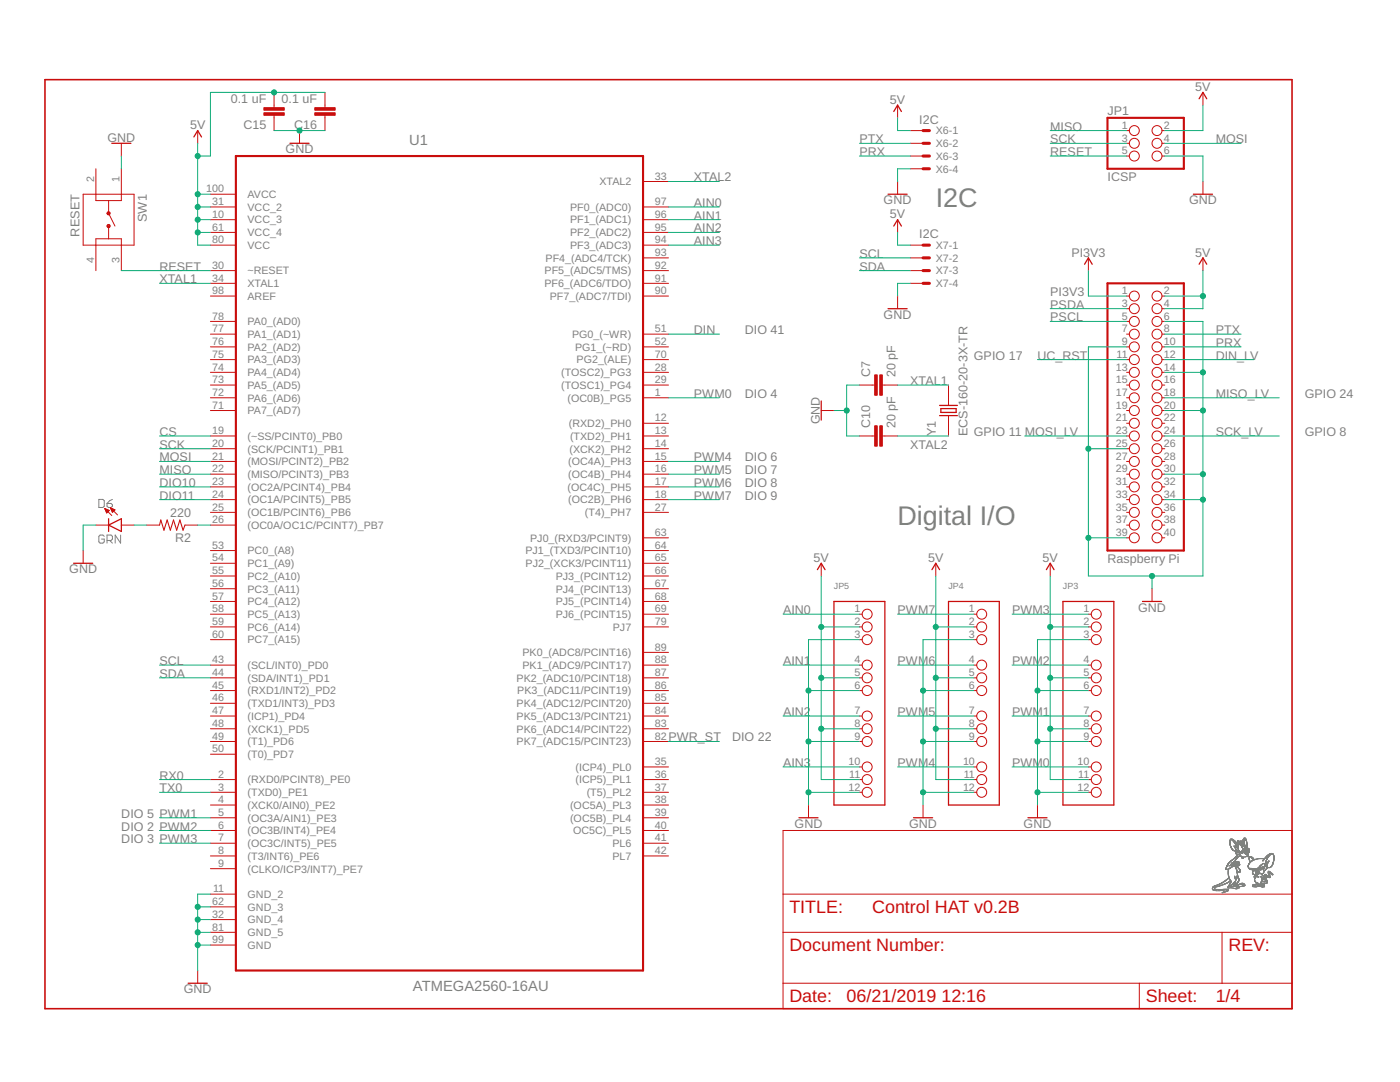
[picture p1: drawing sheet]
<svg xmlns="http://www.w3.org/2000/svg" width="279mm" height="216mm" viewBox="0 0 279 216" stroke-linecap="round" stroke-linejoin="round" font-family="sans-serif">
<defs><g id="words">
<g font-size="5.4" fill="#808080">
<text x="186.7" y="41.3">I2C</text>
<text x="179.1" y="104.8">Digital I/O</text>
</g>
<g font-size="3.6" fill="#c90d0c">
<text x="157.5" y="182.2">TITLE:</text>
<text x="174" y="182.2">Control HAT v0.2B</text>
<text x="157.5" y="189.8">Document Number:</text>
<text x="245.2" y="189.8">REV:</text>
<text x="157.5" y="200">Date:</text>
<text x="169" y="200">06/21/2019</text>
<text x="187.9" y="200">12:16</text>
<text x="228.6" y="200">Sheet:</text>
<text x="242.6" y="200">1/4</text>
</g>
<g font-size="2.9" fill="#808080">
<text x="81.7" y="28.9">U1</text>
<text x="82.4" y="197.8">ATMEGA2560-16AU</text>
</g>
<g font-size="2.5" fill="#808080">
<text x="46.1" y="20.6">0.1 uF</text>
<text x="56.2" y="20.6">0.1 uF</text>
<text x="177.6" y="20.7">5V</text>
<text x="221" y="22.9">JP1</text>
<text x="238.6" y="18.2">5V</text>
<text x="21.4" y="28.3">GND</text>
<text x="37.9" y="25.8">5V</text>
<text x="48.6" y="25.7">C15</text>
<text x="58.7" y="25.7">C16</text>
<text x="171.5" y="28.6">PTX</text>
<text x="183.4" y="24.7">I2C</text>
<text x="209.6" y="28.6">SCK</text>
<text x="209.6" y="26.1">MISO</text>
<text x="242.6" y="28.6">MOSI</text>
<text x="57" y="30.6">GND</text>
<text x="171.5" y="31.1">PRX</text>
<text x="209.6" y="31.1">RESET</text>
<text x="138.5" y="41.3">AIN0</text>
<text x="138.5" y="36.2">XTAL2</text>
<text x="176.4" y="40.8">GND</text>
<text x="221" y="36.2">ICSP</text>
<text x="237.3" y="40.8">GND</text>
<text x="15.8" y="47.2" transform="rotate(-90 15.8 47.2)">RESET</text>
<text x="29.3" y="44.3" transform="rotate(-90 29.3 44.3)">SW1</text>
<text x="138.5" y="43.8">AIN1</text>
<text x="138.5" y="46.4">AIN2</text>
<text x="177.6" y="43.6">5V</text>
<text x="183.4" y="47.5">I2C</text>
<text x="31.8" y="54">RESET</text>
<text x="138.5" y="48.9">AIN3</text>
<text x="171.5" y="54">SDA</text>
<text x="171.5" y="51.4">SCL</text>
<text x="213.8" y="51.2">PI3V3</text>
<text x="238.6" y="51.2">5V</text>
<text x="31.8" y="56.5">XTAL1</text>
<text x="209.6" y="59.1">PI3V3</text>
<text x="176.4" y="63.6">GND</text>
<text x="209.6" y="61.6">PSDA</text>
<text x="209.6" y="64.1">PSCL</text>
<text x="138.5" y="66.7">DIN</text>
<text x="148.7" y="66.7">DIO 41</text>
<text x="194.4" y="71.8">GPIO 17</text>
<text x="207.1" y="71.8">UC_RST</text>
<text x="242.6" y="69.2">PRX</text>
<text x="242.6" y="66.7">PTX</text>
<text x="242.6" y="71.8">DIN_LV</text>
<text x="173.7" y="75.3" transform="rotate(-90 173.7 75.3)">C7</text>
<text x="178.7" y="75.3" transform="rotate(-90 178.7 75.3)">20 pF</text>
<text x="181.7" y="76.8">XTAL1</text>
<text x="138.5" y="79.4">PWM0</text>
<text x="148.7" y="79.4">DIO 4</text>
<text x="242.6" y="79.4">MISO_LV</text>
<text x="260.4" y="79.4">GPIO 24</text>
<text x="31.8" y="89.5">SCK</text>
<text x="31.8" y="87">CS</text>
<text x="163.6" y="84.7" transform="rotate(-90 163.6 84.7)">GND</text>
<text x="173.7" y="85.5" transform="rotate(-90 173.7 85.5)">C10</text>
<text x="178.7" y="85.5" transform="rotate(-90 178.7 85.5)">20 pF</text>
<text x="181.7" y="89.5">XTAL2</text>
<text x="186.7" y="87" transform="rotate(-90 186.7 87)">Y1</text>
<text x="193.1" y="87" transform="rotate(-90 193.1 87)">ECS-160-20-3X-TR</text>
<text x="194.4" y="87">GPIO 11 MOSI_LV</text>
<text x="242.6" y="87">SCK_LV</text>
<text x="260.4" y="87">GPIO 8</text>
<text x="31.8" y="92.1">MOSI</text>
<text x="31.8" y="94.6">MISO</text>
<text x="138.5" y="92.1">PWM4</text>
<text x="138.5" y="94.6">PWM5</text>
<text x="148.7" y="92.1">DIO 6</text>
<text x="148.7" y="94.6">DIO 7</text>
<text x="31.8" y="97.2">DIO10</text>
<text x="31.8" y="99.7">DIO11</text>
<text x="138.5" y="97.2">PWM6</text>
<text x="138.5" y="99.7">PWM7</text>
<text x="148.7" y="97.2">DIO 8</text>
<text x="148.7" y="99.7">DIO 9</text>
<text x="34" y="103.3">220</text>
<text x="35" y="108.1">R2</text>
<text x="162.4" y="112.1">5V</text>
<text x="185.2" y="112.1">5V</text>
<text x="208.1" y="112.1">5V</text>
<text x="221" y="112.4">Raspberry Pi</text>
<text x="13.8" y="114.4">GND</text>
<text x="156.3" y="122.6">AIN0</text>
<text x="179.1" y="122.6">PWM7</text>
<text x="202" y="122.6">PWM3</text>
<text x="227.1" y="122">GND</text>
<text x="31.8" y="135.2">SDA</text>
<text x="31.8" y="132.7">SCL</text>
<text x="156.3" y="132.7">AIN1</text>
<text x="179.1" y="132.7">PWM6</text>
<text x="202" y="132.7">PWM2</text>
<text x="156.3" y="142.9">AIN2</text>
<text x="179.1" y="142.9">PWM5</text>
<text x="202" y="142.9">PWM1</text>
<text x="133.4" y="147.9">PWR_ST</text>
<text x="146.1" y="147.9">DIO 22</text>
<text x="31.8" y="155.6">RX0</text>
<text x="156.3" y="153">AIN3</text>
<text x="179.1" y="153">PWM4</text>
<text x="202" y="153">PWM0</text>
<text x="31.8" y="158.1">TX0</text>
<text x="24.2" y="163.2">DIO 5 PWM1</text>
<text x="24.2" y="165.7">DIO 2 PWM2</text>
<text x="158.6" y="165.2">GND</text>
<text x="181.4" y="165.2">GND</text>
<text x="204.3" y="165.2">GND</text>
<text x="24.2" y="168.3">DIO 3 PWM3</text>
<text x="36.7" y="198.2">GND</text>
</g>
<g font-size="2.1" fill="#808080">
<text x="186.7" y="26.8">X6-1</text>
<text x="186.7" y="29.4">X6-2</text>
<text x="223.9" y="25.7">1</text>
<text x="223.9" y="28.2">3</text>
<text x="232.3" y="25.7">2</text>
<text x="232.3" y="28.2">4</text>
<text x="130.7" y="35.9">33</text>
<text x="186.7" y="31.9">X6-3</text>
<text x="186.7" y="34.4">X6-4</text>
<text x="223.9" y="30.8">5</text>
<text x="232.3" y="30.8">6</text>
<text x="18.8" y="36.4" transform="rotate(-90 18.8 36.4)">2</text>
<text x="23.9" y="36.4" transform="rotate(-90 23.9 36.4)">1</text>
<text x="41.2" y="38.4">100</text>
<text x="42.4" y="40.9">31</text>
<text x="49.4" y="39.5">AVCC</text>
<text x="119.6" y="37">XTAL2</text>
<text x="130.7" y="40.9">97</text>
<text x="42.4" y="43.5">10</text>
<text x="42.4" y="46">61</text>
<text x="49.4" y="42.1">VCC_2</text>
<text x="49.4" y="44.6">VCC_3</text>
<text x="49.4" y="47.1">VCC_4</text>
<text x="113.8" y="42.1">PF0_(ADC0)</text>
<text x="113.8" y="44.6">PF1_(ADC1)</text>
<text x="113.8" y="47.1">PF2_(ADC2)</text>
<text x="130.7" y="43.5">96</text>
<text x="130.7" y="46">95</text>
<text x="18.8" y="52.4" transform="rotate(-90 18.8 52.4)">4</text>
<text x="23.9" y="52.4" transform="rotate(-90 23.9 52.4)">3</text>
<text x="42.4" y="48.6">80</text>
<text x="42.4" y="53.6">30</text>
<text x="49.4" y="49.7">VCC</text>
<text x="108.9" y="52.2">PF4_(ADC4/TCK)</text>
<text x="113.8" y="49.7">PF3_(ADC3)</text>
<text x="130.7" y="48.6">94</text>
<text x="130.7" y="51.1">93</text>
<text x="130.7" y="53.6">92</text>
<text x="186.7" y="49.7">X7-1</text>
<text x="186.7" y="52.2">X7-2</text>
<text x="42.4" y="56.2">34</text>
<text x="42.4" y="58.7">98</text>
<text x="49.4" y="54.7">~RESET</text>
<text x="49.4" y="57.3">XTAL1</text>
<text x="49.4" y="59.8">AREF</text>
<text x="108.6" y="57.3">PF6_(ADC6/TDO)</text>
<text x="108.7" y="54.7">PF5_(ADC5/TMS)</text>
<text x="109.7" y="59.8">PF7_(ADC7/TDI)</text>
<text x="130.7" y="56.2">91</text>
<text x="130.7" y="58.7">90</text>
<text x="186.7" y="54.7">X7-3</text>
<text x="186.7" y="57.3">X7-4</text>
<text x="223.9" y="58.7">1</text>
<text x="232.3" y="58.7">2</text>
<text x="42.4" y="63.8">78</text>
<text x="49.4" y="64.9">PA0_(AD0)</text>
<text x="223.9" y="61.2">3</text>
<text x="223.9" y="63.8">5</text>
<text x="232.3" y="61.2">4</text>
<text x="232.3" y="63.8">6</text>
<text x="42.4" y="66.3">77</text>
<text x="42.4" y="68.9">76</text>
<text x="42.4" y="71.4">75</text>
<text x="49.4" y="67.4">PA1_(AD1)</text>
<text x="49.4" y="70">PA2_(AD2)</text>
<text x="114.2" y="67.4">PG0_(~WR)</text>
<text x="114.8" y="70">PG1_(~RD)</text>
<text x="130.7" y="66.3">51</text>
<text x="130.7" y="68.9">52</text>
<text x="130.7" y="71.4">70</text>
<text x="222.8" y="71.4">11</text>
<text x="223.9" y="66.3">7</text>
<text x="223.9" y="68.9">9</text>
<text x="232.3" y="66.3">8</text>
<text x="232.3" y="68.9">10</text>
<text x="232.3" y="71.4">12</text>
<text x="42.4" y="73.9">74</text>
<text x="42.4" y="76.5">73</text>
<text x="49.4" y="72.5">PA3_(AD3)</text>
<text x="49.4" y="75.1">PA4_(AD4)</text>
<text x="49.4" y="77.6">PA5_(AD5)</text>
<text x="112" y="75.1">(TOSC2)_PG3</text>
<text x="112" y="77.6">(TOSC1)_PG4</text>
<text x="115.1" y="72.5">PG2_(ALE)</text>
<text x="130.7" y="73.9">28</text>
<text x="130.7" y="76.5">29</text>
<text x="222.7" y="73.9">13</text>
<text x="222.7" y="76.5">15</text>
<text x="232.3" y="73.9">14</text>
<text x="232.3" y="76.5">16</text>
<text x="42.4" y="79">72</text>
<text x="42.4" y="81.6">71</text>
<text x="49.4" y="80.1">PA6_(AD6)</text>
<text x="49.4" y="82.7">PA7_(AD7)</text>
<text x="113.3" y="80.1">(OC0B)_PG5</text>
<text x="130.7" y="79">1</text>
<text x="222.7" y="79">17</text>
<text x="222.7" y="81.6">19</text>
<text x="232.3" y="79">18</text>
<text x="232.3" y="81.6">20</text>
<text x="42.4" y="86.6">19</text>
<text x="42.4" y="89.2">20</text>
<text x="49.4" y="87.8">(~SS/PCINT0)_PB0</text>
<text x="113.5" y="85.2">(RXD2)_PH0</text>
<text x="113.8" y="87.8">(TXD2)_PH1</text>
<text x="130.7" y="84.1">12</text>
<text x="130.7" y="86.6">13</text>
<text x="130.7" y="89.2">14</text>
<text x="222.7" y="84.1">21</text>
<text x="222.7" y="86.6">23</text>
<text x="222.7" y="89.2">25</text>
<text x="232.3" y="84.1">22</text>
<text x="232.3" y="86.6">24</text>
<text x="232.3" y="89.2">26</text>
<text x="42.4" y="91.7">21</text>
<text x="42.4" y="94.3">22</text>
<text x="49.4" y="90.3">(SCK/PCINT1)_PB1</text>
<text x="49.4" y="92.8">(MOSI/PCINT2)_PB2</text>
<text x="49.4" y="95.4">(MISO/PCINT3)_PB3</text>
<text x="113.4" y="92.8">(OC4A)_PH3</text>
<text x="113.4" y="95.4">(OC4B)_PH4</text>
<text x="113.7" y="90.3">(XCK2)_PH2</text>
<text x="130.7" y="91.7">15</text>
<text x="130.7" y="94.3">16</text>
<text x="222.7" y="91.7">27</text>
<text x="222.7" y="94.3">29</text>
<text x="232.3" y="91.7">28</text>
<text x="232.3" y="94.3">30</text>
<text x="42.4" y="96.8">23</text>
<text x="42.4" y="99.3">24</text>
<text x="42.4" y="101.9">25</text>
<text x="49.4" y="97.9">(OC2A/PCINT4)_PB4</text>
<text x="49.4" y="100.5">(OC1A/PCINT5)_PB5</text>
<text x="113.3" y="97.9">(OC4C)_PH5</text>
<text x="113.4" y="100.5">(OC2B)_PH6</text>
<text x="130.7" y="96.8">17</text>
<text x="130.7" y="99.3">18</text>
<text x="130.7" y="101.9">27</text>
<text x="222.7" y="96.8">31</text>
<text x="222.7" y="99.3">33</text>
<text x="222.7" y="101.9">35</text>
<text x="232.3" y="96.8">32</text>
<text x="232.3" y="99.3">34</text>
<text x="232.3" y="101.9">36</text>
<text x="42.4" y="104.4">26</text>
<text x="49.4" y="103">(OC1B/PCINT6)_PB6</text>
<text x="49.4" y="105.5">(OC0A/OC1C/PCINT7)_PB7</text>
<text x="116.7" y="103">(T4)_PH7</text>
<text x="130.7" y="107">63</text>
<text x="222.7" y="104.4">37</text>
<text x="222.7" y="107">39</text>
<text x="232.3" y="104.4">38</text>
<text x="232.3" y="107">40</text>
<text x="42.4" y="109.5">53</text>
<text x="42.4" y="112">54</text>
<text x="49.4" y="110.6">PC0_(A8)</text>
<text x="49.4" y="113.2">PC1_(A9)</text>
<text x="104.9" y="110.6">PJ1_(TXD3/PCINT10)</text>
<text x="104.9" y="113.2">PJ2_(XCK3/PCINT11)</text>
<text x="105.8" y="108.1">PJ0_(RXD3/PCINT9)</text>
<text x="130.7" y="109.5">64</text>
<text x="130.7" y="112">65</text>
<text x="42.4" y="114.6">55</text>
<text x="42.4" y="117.1">56</text>
<text x="42.4" y="119.7">57</text>
<text x="49.4" y="115.7">PC2_(A10)</text>
<text x="49.4" y="118.2">PC3_(A11)</text>
<text x="110.9" y="115.7">PJ3_(PCINT12)</text>
<text x="110.9" y="118.2">PJ4_(PCINT13)</text>
<text x="130.7" y="114.6">66</text>
<text x="130.7" y="117.1">67</text>
<text x="130.7" y="119.7">68</text>
<text x="42.4" y="122.2">58</text>
<text x="42.4" y="124.7">59</text>
<text x="49.4" y="120.8">PC4_(A12)</text>
<text x="49.4" y="123.3">PC5_(A13)</text>
<text x="49.4" y="125.9">PC6_(A14)</text>
<text x="110.9" y="120.8">PJ5_(PCINT14)</text>
<text x="110.9" y="123.3">PJ6_(PCINT15)</text>
<text x="122.3" y="125.9">PJ7</text>
<text x="130.7" y="122.2">69</text>
<text x="130.7" y="124.7">79</text>
<text x="170.5" y="122.2">1</text>
<text x="170.5" y="124.7">2</text>
<text x="193.4" y="122.2">1</text>
<text x="193.4" y="124.7">2</text>
<text x="216.2" y="122.2">1</text>
<text x="216.2" y="124.7">2</text>
<text x="42.4" y="127.3">60</text>
<text x="49.4" y="128.4">PC7_(A15)</text>
<text x="104.3" y="130.9">PK0_(ADC8/PCINT16)</text>
<text x="130.7" y="129.8">89</text>
<text x="170.5" y="127.3">3</text>
<text x="193.4" y="127.3">3</text>
<text x="216.2" y="127.3">3</text>
<text x="42.4" y="132.4">43</text>
<text x="42.4" y="134.9">44</text>
<text x="42.4" y="137.4">45</text>
<text x="49.4" y="133.5">(SCL/INT0)_PD0</text>
<text x="49.4" y="136">(SDA/INT1)_PD1</text>
<text x="103.1" y="136">PK2_(ADC10/PCINT18)</text>
<text x="104.3" y="133.5">PK1_(ADC9/PCINT17)</text>
<text x="130.7" y="132.4">88</text>
<text x="130.7" y="134.9">87</text>
<text x="130.7" y="137.4">86</text>
<text x="170.5" y="132.4">4</text>
<text x="170.5" y="134.9">5</text>
<text x="170.5" y="137.4">6</text>
<text x="193.4" y="132.4">4</text>
<text x="193.4" y="134.9">5</text>
<text x="193.4" y="137.4">6</text>
<text x="216.2" y="132.4">4</text>
<text x="216.2" y="134.9">5</text>
<text x="216.2" y="137.4">6</text>
<text x="42.4" y="140">46</text>
<text x="42.4" y="142.5">47</text>
<text x="49.4" y="138.5">(RXD1/INT2)_PD2</text>
<text x="49.4" y="141.1">(TXD1/INT3)_PD3</text>
<text x="49.4" y="143.6">(ICP1)_PD4</text>
<text x="103.1" y="141.1">PK4_(ADC12/PCINT20)</text>
<text x="103.1" y="143.6">PK5_(ADC13/PCINT21)</text>
<text x="103.2" y="138.6">PK3_(ADC11/PCINT19)</text>
<text x="130.7" y="140">85</text>
<text x="130.7" y="142.5">84</text>
<text x="170.5" y="142.5">7</text>
<text x="193.4" y="142.5">7</text>
<text x="216.2" y="142.5">7</text>
<text x="42.4" y="145.1">48</text>
<text x="42.4" y="147.6">49</text>
<text x="49.4" y="146.2">(XCK1)_PD5</text>
<text x="49.4" y="148.7">(T1)_PD6</text>
<text x="103.1" y="146.2">PK6_(ADC14/PCINT22)</text>
<text x="103.1" y="148.7">PK7_(ADC15/PCINT23)</text>
<text x="130.7" y="145.1">83</text>
<text x="130.7" y="147.6">82</text>
<text x="170.5" y="145.1">8</text>
<text x="170.5" y="147.6">9</text>
<text x="193.4" y="145.1">8</text>
<text x="193.4" y="147.6">9</text>
<text x="216.2" y="145.1">8</text>
<text x="216.2" y="147.6">9</text>
<text x="42.4" y="150.1">50</text>
<text x="43.5" y="155.2">2</text>
<text x="49.4" y="151.2">(T0)_PD7</text>
<text x="114.8" y="153.8">(ICP4)_PL0</text>
<text x="130.7" y="152.7">35</text>
<text x="130.7" y="155.2">36</text>
<text x="169.3" y="152.7">10</text>
<text x="169.5" y="155.2">11</text>
<text x="192.2" y="152.7">10</text>
<text x="192.3" y="155.2">11</text>
<text x="215.1" y="152.7">10</text>
<text x="215.2" y="155.2">11</text>
<text x="43.5" y="157.7">3</text>
<text x="43.5" y="160.3">4</text>
<text x="49.4" y="156.3">(RXD0/PCINT8)_PE0</text>
<text x="49.4" y="158.9">(TXD0)_PE1</text>
<text x="49.4" y="161.4">(XCK0/AIN0)_PE2</text>
<text x="113.8" y="161.4">(OC5A)_PL3</text>
<text x="114.8" y="156.3">(ICP5)_PL1</text>
<text x="117.1" y="158.9">(T5)_PL2</text>
<text x="130.7" y="157.7">37</text>
<text x="130.7" y="160.3">38</text>
<text x="169.3" y="157.7">12</text>
<text x="192.2" y="157.7">12</text>
<text x="215.1" y="157.7">12</text>
<text x="43.5" y="162.8">5</text>
<text x="43.5" y="165.4">6</text>
<text x="43.5" y="167.9">7</text>
<text x="49.4" y="163.9">(OC3A/AIN1)_PE3</text>
<text x="49.4" y="166.5">(OC3B/INT4)_PE4</text>
<text x="113.8" y="163.9">(OC5B)_PL4</text>
<text x="114.4" y="166.5">OC5C)_PL5</text>
<text x="130.7" y="162.8">39</text>
<text x="130.7" y="165.4">40</text>
<text x="130.7" y="167.9">41</text>
<text x="43.5" y="170.4">8</text>
<text x="43.5" y="173">9</text>
<text x="49.4" y="169">(OC3C/INT5)_PE5</text>
<text x="49.4" y="171.6">(T3/INT6)_PE6</text>
<text x="122.2" y="169">PL6</text>
<text x="122.2" y="171.6">PL7</text>
<text x="130.7" y="170.4">42</text>
<text x="42.5" y="178.1">11</text>
<text x="49.4" y="174.1">(CLKO/ICP3/INT7)_PE7</text>
<text x="49.4" y="179.2">GND_2</text>
<text x="42.4" y="180.6">62</text>
<text x="42.4" y="183.1">32</text>
<text x="42.4" y="185.7">81</text>
<text x="49.4" y="181.7">GND_3</text>
<text x="49.4" y="184.3">GND_4</text>
<text x="42.4" y="188.2">99</text>
<text x="49.4" y="186.8">GND_5</text>
<text x="49.4" y="189.3">GND</text>
</g>
<g font-size="1.8" fill="#808080">
<text x="166.4" y="117.5">JP5</text>
<text x="189.3" y="117.5">JP4</text>
<text x="212.1" y="117.5">JP3</text>
</g>
</g></defs>
<g fill="none" stroke="#808080" stroke-width=".2">
<path d="M19.7 99.7h.8l.3 .2v1.1l-.3 .3h-.8zM22.4 99.7l-.5 .2-.5 .6M20.8 107l-.3-.2h-.5l-.3 .2v1.1l.3 .3h.5l.3-.3v-.5h-.5M21.4 107.8h.8l.2-.2v-.6l-.2-.2h-.8v1.6M21.4 100.5h.8l.2 .2v.3l-.2 .3h-.6l-.2-.3zM21.9 107.8l.5 .6M24.1 106.8v1.6l-1.1-1.6v1.6M242 177.3v.1M242 177.4h.1M242 177.3h.1M242 177.2h.1M242 177.5h.1"/>
<path d="M242 177.2v.1M242 177.5l.2 .1M242 177.1h.1M242.1 177.1h-.1M242.1 177h.1M242.1 177h-.1M242.1 177.6h.2M242.2 176.9h-.1M242.3 177.7h.2M242.3 176.8l-.1 .1M242.4 177.3h.1M242.4 177.2h.1"/>
<path d="M242.4 177.4h.1M242.4 177.7h1.4M242.4 177.4h.2M242.4 177.1h.1M242.4 176.8h-.1M242.5 176.8h-.1M242.6 177.5h.2M242.7 177h-.2M242.7 176.7h-.2M242.8 177.5h1.1M242.8 177h-.2M242.8 176.7h-.1"/>
<path d="M243 176.6h-.2M243 176.9h-.2M243.1 176.6h-.2M243.2 176.5h-.1M243.2 176.8l-.2 .1M243.3 176.5h-.1M243.4 176.8h-.2M243.5 176.8h-.2M243.5 176.4h-.2M243.5 176.4h-.1M243.6 176.7h-.2M243.7 176.3h-.2"/>
<path d="M243.7 176.3h-.1M243.8 176.7h-.2M243.8 176.2h-.1M243.9 176.6h-.1M243.9 176.1l-.1 .1M244 176.1h-.1M244.1 178.1l-.2 .1M244.1 177.7h-.4M244.1 176.6h-.2M244.1 176.1h-.1M244.2 177.4h.8M244.2 176.5h-.1"/>
<path d="M244.2 176h-.1M244.2 178.1h-.2M244.2 177.5h-.3M244.3 176h-.1M244.3 177.6h-.3M244.3 176.5h-.2M244.3 175.9h-.1M244.4 178h-.3M244.4 175.8h.1M244.4 175.9h-.1M244.5 176.4h-.2M244.5 175.8h-.1"/>
<path d="M244.6 176.4h-.2M244.6 177.9l-.4 .1M244.6 175.7h-.1M244.7 176.3h-.2M244.7 175.7h-.1M244.7 173.4h.1M244.7 173.5h.3M244.7 173.3h.1M244.7 177.9h-.3M244.7 173.2h.1M244.7 173.1h.1M244.7 173.5h.1"/>
<path d="M244.8 173.2h-.1M244.8 173.1h.1M244.8 176.3h-.1M244.8 175.6h-.2M244.8 173.1h-.1M244.8 173h.1M244.8 175.6h.1M244.9 177.9h-.4M244.9 172.9l-.1 .1M244.9 176.2h-.1M244.9 175.5h-.1M244.9 172.8h-.1"/>
<path d="M244.9 172.8h.1M244.9 177.8h-.1M244.9 177.6h.1M244.9 172.6h.1M245 177.6h-.7M245 177.5h.1M245 175.5h-.1M245 172.7h-.1M245 177.8h-.3M245 177.7h.1M245 176.1l-.1 .1M245 175.4h-.1"/>
<path d="M245 172.6h.1M245 172.5v.1M245 177.1h.1M245 175.4h.1M245.1 177.8h-.1M245.1 177.2h.9M245.1 177.1h.1M245.1 177h.1M245.1 176.1h-.1M245.1 172.5h-.1M245.1 177.7h.1M245.1 177.5h.1"/>
<path d="M245.1 172.4h-.1M245.1 177.7h-.2M245.1 177.6h.1M245.1 177v.1M245.1 175.3h-.1M245.1 174.5h.1M245.1 174.4h.1M245.1 174.3h.1M245.1 173.8h.1M245.1 174.2h.1M245.1 174.1h.1M245.1 174h.1"/>
<path d="M245.1 173.9h.1M245.1 173.7h.1M245.1 172.4h.1M245.1 172.3h.1M245.2 176.9h-.1M245.2 176.1h-.1M245.2 173.6l-.1 .1M245.2 174.6h.1M245.2 174.7h.1M245.2 174.6v.1M245.2 174.5h.1M245.2 174v.1"/>
<path d="M245.2 173.6h.1M245.2 173.5v.1M245.2 173.5h.1M245.2 175.3h-.1M245.2 174.7v.1M245.2 174.8h.1M245.2 173.4v.1M245.2 175.2h.1M245.2 176.8v.1M245.2 176.8h.1M245.2 174.9v.1M245.2 175h.1"/>
<path d="M245.2 173.4h-.2M245.2 172.3h.1M245.2 175l.1 .1M245.2 172.2h.1M245.3 176h-.2M245.3 175.1h.1M245.3 172.2h-.1M245.3 176.8h-.1M245.3 175.3h.1M245.3 175.2h.1M245.3 173.4h-.2M245.3 173.3h.1"/>
<path d="M245.3 176.6h.1M245.3 176.7h.1M245.3 176.5h.1M245.3 176h-.1M245.3 175.4h.1M245.3 172.1h.1M245.4 175.4h.1M245.4 176.6h-.1M245.4 176.5h.1M245.4 175.5h.1M245.4 176.4h.1M245.4 175.9h-.1"/>
<path d="M245.4 167.9h.1M245.4 173.3h-.1M245.4 168.1v.1M245.4 168.1h.1M245.4 168h.1M245.4 168.3h.1M245.4 168.2v.1M245.4 167.8v.1M245.4 176.7h.1M245.4 175.6h.1M245.4 168.4h.1M245.4 172h.1"/>
<path d="M245.4 167.8h.1M245.4 167.7h.1M245.5 175.8h.1M245.5 175.6h.1M245.5 167.7h.1M245.5 172.8h-.3M245.5 168.5h.1M245.5 167.8h-.1M245.5 175.9h-.1M245.5 168.5v.1M245.5 168.6h.1M245.5 176.3h-.1"/>
<path d="M245.5 176.2h.1M245.5 175.8h.2M245.5 173.2h-.1M245.5 172.7h.4M245.5 172h-.1M245.5 176.3h.1M245.5 175.7h.1M245.5 167.6v.1M245.5 167.6h.3M245.6 176.8h-.1M245.6 168.7v.1M245.6 175.7h.1"/>
<path d="M245.6 171.9h-.1M245.6 168.8h.1M245.6 176.1h.1M245.6 172.6h.1M245.6 167.6h-.1M245.6 167.5h.1M245.6 177h.2M245.6 176.1l-.1 .1M245.6 173.2h-.1M245.6 168.9h.1M245.6 176.9h.1M245.6 176.8h.1"/>
<path d="M245.6 175.9h.1M245.6 175.8h.1M245.6 169l.1 .1M245.6 169h.1M245.7 176.8l-.1 .1M245.7 176.8h.1M245.7 176h.1M245.7 176h-.1M245.7 175.9h.1M245.7 173.1h-.1M245.7 171.8l-.1 .1M245.7 167.4h.2"/>
<path d="M245.7 172.7h-.3M245.7 172.5l-.1 .1M245.7 169.1h.1M245.7 172.4h.1M245.7 169.2h.1M245.7 167.4h-.1M245.7 176.7h-.5M245.7 172.5h.1M245.7 171.8h-.1M245.8 176.7h-.2M245.8 173.1h-.2M245.8 171.7h-.1"/>
<path d="M245.8 169.3h.1M245.8 176.6h-.1M245.8 169.3l.1 .1M245.8 167.6h.1M245.8 167.4h.1M245.8 173h-.1M245.8 169.4h.1M245.9 176.6h-.1M245.9 172.7h.2M245.9 172.6h.1M245.9 172.3h.1M245.9 172.2h.1"/>
<path d="M245.9 169.4h.1M245.9 176.5h-.1M245.9 171.7h-.1M245.9 167.6l.1 .1M245.9 176.5h.1M245.9 173h-.1M245.9 172.4h.1M245.9 171.6h.1M245.9 169.5h.1M245.9 167.5h.1M246 177.2h.2M246 172.8h.2"/>
<path d="M246 172.2h-.1M246 169.5h.1M246 176.4h-.1M246 172.8h.1M246 172.6h-.1M246 169.6h.1M246 167.7h.1M246 172.4h.1M246 171.6h-.1M246 176.4h.1M246 172.9l-.1 .1M246 172.7h.1"/>
<path d="M246 167.5l.1 .1M246 167.8h.1M246.1 176.3h-.1M246.1 172.9h-.1M246.1 172.5l-.1 .1M246.1 171.5h-.1M246.1 167.6h.1M246.1 176.9h-.4M246.1 176.2h.1M246.1 172.5h-.1M246.1 169.7h.1M246.1 167.8l.1 .1"/>
<path d="M246.1 176.8h.1M246.1 176.3h.1M246.1 171.5h.1M246.1 176.7h.1M246.2 177.2l.3 .1M246.2 176.6h.1M246.2 172.8h.3M246.2 172.4h.1M246.2 172.3h.1M246.2 172.2h.1M246.2 169.7l.1 .1M246.2 167.9h.1"/>
<path d="M246.2 167.6l.1 .1M246.2 172.1h.1M246.2 172h.1M246.2 167.9l.1 .1M246.2 176.5h.2M246.2 172.1h-.3M246.2 171.4h-.1M246.2 176.1h.1M246.2 172.5h.2M246.2 168h.1M246.2 167.7h.1M246.3 176.1l-.1 .1"/>
<path d="M246.3 176.8l-.2 .1M246.3 172h-.1M246.3 171.4h-.1M246.3 168.8h.1M246.3 168l.1 .1M246.3 176.6h.1M246.3 176.5h-.1M246.3 169.8h.2M246.3 168.9h.1M246.3 167.7h.1M246.3 172.5l.4 .1M246.3 171.9h.1"/>
<path d="M246.3 176.4h.1M246.3 176.1h.1M246.3 171.3h-.1M246.3 168.9l.2 .1M246.3 168.1h.1M246.3 167.8h.1M246.4 176.5h.1M246.4 172.8h.3M246.4 169h.1M246.4 168.1h.1M246.4 176.8h-.2M246.4 176.3h-.1"/>
<path d="M246.4 176.2h.1M246.4 174.8h.1M246.4 175h.1M246.4 174.9h.1M246.4 172.4h.1M246.4 172.3h.1M246.4 172.2h.1M246.4 171.3h-.1M246.4 169l.3 .1M246.4 168.2h.1M246.4 167.8l.1 .1M246.4 176.3h.1"/>
<path d="M246.4 172.5h.1M246.4 172.1h.1M246.4 169.8h.3M246.4 177.3h.3M246.4 176h.1M246.4 176.1h.1M246.4 175.1h.1M246.4 171.2h.1M246.4 169.1h.1M246.5 176.7h.6M246.5 176.3h.1M246.5 176.1h.1"/>
<path d="M246.5 176h-.2M246.5 176h-.1M246.5 175.2h.1M246.5 175.1h.1M246.5 169.1h.1M246.5 168.3h.1M246.5 167.9h.1M246.5 172h.1M246.5 171.2h-.1M246.5 169.2h.1M246.5 176.8h-.2M246.5 175.9h-.1"/>
<path d="M246.5 171.8l-.1 .1M246.5 175.3h.1M246.5 171.9h.3M246.5 171.8h.1M246.5 167.9l.1 .1M246.5 176.5h.1M246.5 176.4h-.1M246.5 171.7h.1M246.5 175.4h.1M246.5 172.9l.1 .1M246.5 172.9h.4M246.5 172.6h.2"/>
<path d="M246.5 171.9h-.2M246.5 168.4h.1M246.5 176.9h.2M246.5 176.6h.2M246.5 176.5h.2M246.5 176.4h-.2M246.5 175.8h.1M246.5 175.5h.1M246.5 173h.2M246.5 173h.1M246.5 171.1v.1M246.5 169.3h.1"/>
<path d="M246.6 175.9h-.1M246.6 175.5h.1M246.6 173.1h.5M246.6 170.1v.1M246.6 170.2h.1M246.6 170.1h.1M246.6 168h.1M246.6 177.4h.3M246.6 175.7h.1M246.6 175.6h.1M246.6 173.1h.1M246.6 171.6h-.1"/>
<path d="M246.6 170.3h.1M246.6 169.4h.1M246.6 168.5h.1M246.6 175.8h.1M246.6 173.2h.1M246.6 172.5h.1M246.6 172.4h.1M246.6 172.3h.1M246.6 171.9h.1M246.6 171.6h.1M246.6 171.1h-.1M246.6 169.1h.2"/>
<path d="M246.6 169.8h.2M246.6 169.5h.1M246.6 168.6h.1M246.7 172.3h-.1M246.7 171.5l-.1 .1M246.7 171h-.1M246.7 170l-.1 .1M246.7 169.5h.1M246.7 168.6v.1M246.7 168.1h.1M246.7 177h.1M246.7 176.6h.2"/>
<path d="M246.7 173.3h.1M246.7 172.2h-.1M246.7 171.5h-.1M246.7 170.4h.1M246.7 169.6h.1M246.7 168.7h.1M246.7 173.4h.1M246.7 172.9h.1M246.7 172.6h.2M246.7 170.9h.1M246.7 170h-.1M246.7 176.5h-.1"/>
<path d="M246.7 175.4h.1M246.7 172.2h.1M246.7 171.4h.1M246.7 171h.1M246.7 169.7h.1M246.7 169.1h.1M246.7 168.8h.1M246.7 175.5h.1M246.7 173.5h.1M246.7 172h.1M246.7 170.4l.2 .1M246.7 168.9h.1"/>
<path d="M246.7 168.2h.1M246.8 176.4h-.1M246.8 173.5h.1M246.8 173.1h.1M246.8 171.4h-.1M246.8 169.9h-.1M246.8 169h.1M246.8 175.4h-.1M246.8 173.6h.1M246.8 172.1h-.1M246.8 172h.1M246.8 170.9h-.1"/>
<path d="M246.8 169.8h.1M246.8 177.1h.1M246.8 175.3h.1M246.8 175.2h.1M246.8 173h.1M246.8 172.6h.1M246.8 171.3h-.1M246.8 170.8v.1M246.8 170.8h.1M246.8 168.2h.1M246.8 173.7h.1M246.8 171.2h.1"/>
<path d="M246.8 168.3h.1M246.8 176.3h.1M246.8 175.1h.1M246.8 170.2h.1M246.8 170.7h.1M246.8 171.3h.1M246.8 170.6h.1M246.9 177.2h.1M246.9 177.2h.4M246.9 176.3h-.1M246.9 175.2h-.1M246.9 175h.1"/>
<path d="M246.9 170.6l-.1 .1M246.9 173.9h.1M246.9 173.8h.1M246.9 170.6h.1M246.9 170.5h.1M246.9 169.8h.4M246.9 168.3v.1M246.9 177.3h-.1M246.9 174.9h.1M246.9 174h.1M246.9 172.4h.1M246.9 176.2h-.1"/>
<path d="M246.9 174.1h.1M246.9 174.2h.1M246.9 172.5h.1M246.9 172.3h.1M246.9 172.3h.2M246.9 172.1h.1M246.9 171.2h.1M246.9 169.9h-.2M246.9 168.4h.1M246.9 174.8h.1M246.9 174.7h.1M246.9 174.6h.1"/>
<path d="M246.9 173.8v.1M246.9 172.9h.1M246.9 172.5v.1M246.9 172h.1M246.9 172.2l.1 .1M246.9 171.9h.3M247 174.8h-.1M247 174.6h.1M247 174.5h.1M247 174.3v.1M247 174.4h.1M247 172.2h.1"/>
<path d="M247 176.1l-.1 .1M247 173.9h.1M247 173h.1M247 171.1l-.1 .1M247 170.5h.2M247 176.8h.1M247 176.1h-.1M247 171.9h.1M247 169.8h.3M247 168.3h.1M247 174.8h.1M247 168.2v.1"/>
<path d="M247 173.1h.1M247 171.1h.1M247 176.8l.1 .1M247 176.1h.1M247 174.9h.1M247 168.1h.1M247 172.3h.1M247 174h.1M247 172.8h-.1M247 170.1h.3M247 168h.1M247 167.9h.1"/>
<path d="M247.1 175l.1 .1M247.1 174h.1M247.1 171h-.1M247.1 169.2h.1M247.1 169.1h.1M247.1 167.8h.1M247.1 167.7h.1M247.1 176h-.1M247.1 169.3h.1M247.1 169h.1M247.1 168.9h.1M247.1 168.7h.1"/>
<path d="M247.1 176.8h.1M247.1 176.6h-.3M247.1 175h.1M247.1 168.3l-.2 .1M247.1 173.2h.1M247.1 169.4h.1M247.1 168.8h.1M247.1 168.6h.1M247.1 168.5l.1 .1M247.1 167.9l-.1 .1M247.1 176.9h.1M247.1 176h.1"/>
<path d="M247.1 175.1h.1M247.1 174.1h.3M247.1 172.6h.1M247.1 170.9h.1M247.1 170.1l-.2 .1M247.1 169.5h.1M247.1 168.4h.1M247.1 168.2l-.1 .1M247.1 175.2h.1M247.1 172.7h.1M247.1 169.6h.1M247.2 177h.1"/>
<path d="M247.2 176.8h.1M247.2 175.9h-.1M247.2 168.1v.1M247.2 172.8h-.2M247.2 170.6h.3M247.2 169.6v.1M247.2 168.5h-.1M247.2 168.3h.1M247.2 175.3h.1M247.2 173.3h.1M247.2 172h.1M247.2 169.7v.1"/>
<path d="M247.2 169.7h.1M247.2 168.2h.1M247.2 177.1h.1M247.2 176.5h-.1M247.2 177.1h.2M247.2 176.8l.1 .1M247.2 175.8h.1M247.2 175.7h.1M247.2 175.5h.1M247.2 175.4h.1M247.2 172.6h.1M247.2 168.6l-.1 .1"/>
<path d="M247.2 168.5h.3M247.2 175.5v.1M247.2 175.6v.1M247.2 175.6h.1M247.2 175.5l.1 .1M247.2 174.1h.1M247.2 172.1h.1M247.2 170.1l.3 .1M247.2 169.9h.2M247.2 168v.1M247.3 176.9h.2M247.3 172.1h.1"/>
<path d="M247.3 175.7h-.1M247.3 173.4h.1M247.3 170.9h-.1M247.3 176.4h.5M247.3 172.1v.2M247.3 172.7h-.3M247.3 172.5l-.1 .1M247.3 172.4h.1M247.3 168h-.1M247.3 177l.1 .1M247.3 177h.1M247.3 172.5h-.1"/>
<path d="M247.3 172.3h.1M247.3 172.2h.1M247.3 170.3h.1M247.3 170.2h.1M247.3 168.4h.2M247.4 177.1h.1M247.4 173.5h.1M247.4 172.6h.1M247.4 170.4v.1M247.4 170.4h.1M247.4 167.9l-.2 .1M247.4 176.5h.1"/>
<path d="M247.4 172.7h-.1M247.4 172.5h.1M247.4 170.8l-.2 .1M247.4 170.5h.1M247.4 169.9h.1M247.4 174h.1M247.4 167.9h-.1M247.4 173.6h.1M247.4 170.8h.2M247.4 170.2h.1M247.4 170h.1M247.5 170.8h-.1"/>
<path d="M247.5 170.6h.1M247.5 173.6h.1M247.5 170.7h.1M247.5 168.2h.1M247.5 176.5h-.3M247.5 168.2h-.5M247.5 174h-.1M247.5 173.9h.1M247.5 173.7h.1M247.5 170h.1M247.5 168.5l.1 .1M247.5 168.4h-.2"/>
<path d="M247.5 168.1h.4M247.5 173.8h.1M247.5 173.7v.1M247.5 168.3h.1M247.5 170.1h.1M247.6 176.4h-.1M247.6 170.8h.1M247.6 168.6h.1M247.6 170.1l.1 .1M247.6 168.1h-.3M247.6 170.8l.1 .1M247.6 168.6l.1 .1"/>
<path d="M247.6 170.2h.3M247.6 167.8l-.2 .1M247.6 168.7h.1M247.7 170.2h.1M247.7 168.7h.1M247.7 170.9h.1M247.7 168h-.1M247.7 176.3h-.2M247.7 168.8h.1M247.7 168.3h.1M247.8 168.8h.1M247.8 170.9h.1"/>
<path d="M247.8 168.9h.1M247.8 168.2h.2M247.8 176.5h.1M247.8 168.7h.1M247.8 168.6h.1M247.8 168.2v.1M247.8 168.1h.2M247.8 167.9l-.1 .1M247.8 176.2h.2M247.8 171.2h.1M247.8 170h.3M247.8 169.9h.3"/>
<path d="M247.8 169h.1M247.8 168.4h.2M247.9 176.5h.1M247.9 171.1v.1M247.9 170.1h.1M247.9 169.8h.4M247.9 169h.1M247.9 168.5h-.1M247.9 168.2h.1M247.9 176.3h-.2M247.9 171.2h.1M247.9 169.7l.4 .1"/>
<path d="M247.9 168.4h.1M247.9 167.9h-.1M247.9 176.6h.1M247.9 170.3h.1M247.9 169.1h.1M247.9 168.1h.1M247.9 171.3h.2M247.9 169.7h.1M247.9 168.5h.2M247.9 168.3h.1M247.9 169.2h.1M248 176.7h.1"/>
<path d="M248 176.3h.2M248 170.3h-.1M248 169.2h.1M248 168.3l.1 .1M248 176.4h.2M248 176.3h.1M248 169.3h.1M248 168h.1M248 176.8h.4M248 170.2h-.1M248 169.4h.1M248 168.5h.2"/>
<path d="M248 168.4h.1M248 167.9h.1M248 176.8h.1M248.1 176.8l-.7 .1M248.1 170.2h-.1M248.1 169.5h.1M248.1 168.4h.1M248.1 167.8l-.2 .1M248.1 167.7h.1M248.1 170h-.3M248.1 169.7h.1M248.1 169.6h.1"/>
<path d="M248.1 168.6h.1M248.1 167.8h-.5M248.1 167.6h.1M248.1 176.4h.2M248.1 171.2h.1M248.1 167.5v.1M248.1 171.1h.1M248.1 171h.1M248.1 170.1l-.2 .1M248.1 167.6v.1M248.1 167.4h.1M248.2 170.1h-.1"/>
<path d="M248.2 167.5h-.1M248.2 168.7h.1M248.2 176.5h.2M248.2 168.5h.1M248.2 168.4h.1M248.2 168.3h.1M248.2 168.2h.1M248.2 168.1h.1M248.2 168h.1M248.2 167.9h.1M248.2 167.4h.1M248.2 176.4h.1"/>
<path d="M248.2 167.8h.1M248.2 167.7h.1M248.2 176.5h.1M248.2 169.9h1.1M248.2 168.8h.1M248.2 167.6h.1M248.2 167.3v.1M248.2 167.3h.2M248.3 170l-.2 .1M248.3 168.8h.1M248.3 167.4h.1M248.3 167.3h.2"/>
<path d="M248.3 176.6h.1M248.3 168.9h.1M248.3 167.5l-.1 .1M248.3 169.9h-.5M248.3 167.5h.1M248.3 170h-.1M248.3 169h.1M248.3 176.7h.2M248.4 176.5h.1M248.4 169.1h.1M248.4 167.3h-.1M248.4 170.2h.8"/>
<path d="M248.4 170.1h.9M248.4 170h.9M248.4 169.2h.1M248.4 167.2h.1M248.4 176.7h-.1M248.4 176.6h.1M248.4 170.3h.8M248.4 169.9h.2M248.4 169.8h.2M248.4 169.3h.1M248.4 168.8h.1M248.5 170.3h.6"/>
<path d="M248.5 169.4h.1M248.5 169.3h.1M248.5 168.7h.1M248.5 169.8h.1M248.5 170.4h.5M248.5 169.7h.1M248.5 169.6h.1M248.5 169.5h.1M248.5 169.1h.1M248.5 169h.1M248.5 168.9h.1M248.5 168.6h.1"/>
<path d="M248.5 168.9h-.1M248.5 168.8h-.1M248.5 167.3h.1M248.6 169.8h-.1M248.6 167.3h.1M248.6 170.4h.3M248.6 167.4h.1M248.6 171h-.7M248.6 169.5h.7M248.6 167.5h.1M248.6 167.4v.1M248.7 167.5v.1"/>
<path d="M248.7 167.6h.1M248.7 169.5h-.1M248.7 169.5h.1M248.7 170.9h-.1M248.7 169.4h.6M248.7 167.7h.1M248.8 169.5h-.2M248.8 169.4h.4M248.8 167.8h.1M248.8 167.9h.1M248.8 167.7v.1M248.8 169.9h.5"/>
<path d="M248.8 169.3h.4M248.8 167.9v.1M248.8 169.3h.1M248.8 169.2h.1M248.8 168v.1M248.8 170.9h.1M248.8 169.1h.1M248.8 168.1h.1M248.8 170.9h-.1M248.8 168.2h.1M248.8 169v.1M248.8 169h.1"/>
<path d="M248.8 168.3h.1M248.8 168.7v.1M248.8 168.9h.1M248.8 168.9l.1 .1M248.8 168.8h.1M248.8 168.7h.1M248.8 168.6h.1M248.8 168.5h.1M248.9 168.3l-.1 .1M248.9 170.9h.1M248.9 169.7h.4M248.9 169.5h.4"/>
<path d="M248.9 170.8h.1M248.9 169.6h.4M249 169.2h.1M249 170.9h.1M249 170.7h.1M249 170.7l-.1 .1M249 170.6h.1M249.1 170.5h.1M249.1 172.9l.1 .1M249.1 172.9h.1M249.1 172.8h.1M249.1 170.7h.1"/>
<path d="M249.1 170.6h-.1M249.1 173h.1M249.1 170.9h.1M249.1 170.3h.1M249.1 173.1h.1M249.1 170.8h.1M249.2 172.6l-.1 .1M249.2 170.4h.1M249.2 173.1h.1M249.2 172.7h-.1M249.2 172.6h.1M249.2 170.8h-.1"/>
<path d="M249.2 170.2h-.8M249.2 172.5v.1M249.2 173.2h.1M249.2 172.5h.1M249.2 172.4h.1M249.2 170.1h-.8M249.3 173.3h.6M249.3 173.3h.1M249.3 172.4h-.1M249.3 171.4h.1M249.3 171.3h.1M249.3 171.2h.1"/>
<path d="M249.3 170h-.9M249.3 171.4v.1M249.3 173.4h.1M249.3 172.3h.1M249.3 171.6h.1M249.3 171.5h.1M249.3 171.1v.1M249.3 171.7h.1M249.3 171h.1M249.3 169.8h-.5M249.3 169.8h-.4M249.4 171h.4"/>
<path d="M249.4 173.4h.1M249.4 171.8h.1M249.4 171.7h.1M249.4 171.1h-.1M249.4 172.2h-.1M249.4 172.2h.1M249.4 171.9h.1M249.4 171.9l.1 .1M249.4 172h.1M249.5 173.5h.1M249.5 172h.1M249.5 170.9h.1"/>
<path d="M249.5 172.1h-.1M249.5 173.3h.1M249.5 172.1h.1M249.6 171h.1M249.6 173.5h1.6M249.6 173.4h.1M249.6 171.1h.1M249.7 172h-.1M249.7 171.9h-.1M249.7 171.1l.1 .1M249.7 171.9h.1M249.8 171.2h.1"/>
<path d="M249.8 173.3h.3M249.8 171h.1M249.8 171.8l-.1 .1M249.9 171.3h.1M249.9 171.1h.1M249.9 171.8h-.1M249.9 171.1l.1 .1M249.9 171.4h.1M250 176.8v.1M250 176.8h.1M250 174.2h.1M250 174.1h.1"/>
<path d="M250 171.7h-.1M250 171.4h.1M250 176.9h.5M250 174.3h.1M250 171.2h.1M250 171.5h.1M250 176.7v.1M250 174.4h.1M250 174h.1M250 173.9h.1M250 173.8h.1M250 176.7h.1"/>
<path d="M250 176.6h.9M250 173.9v.1M250 173.7h.1M250 173.4h.8M250.1 176.6h-.1M250.1 173.7h.1M250.1 173.6l.1 .1M250.1 171.6h.2M250.1 171.3h.1M250.1 176.9h.1M250.1 173.8h-.1M250.1 171.7h-.2"/>
<path d="M250.1 176.8h.1M250.1 176.7h.1M250.1 174.5h.2M250.1 173.6h.1M250.1 171.4h.1M250.2 176.5h.1M250.2 171.6h-.2M250.2 171.4h.1M250.2 176.6h-.1M250.2 176.5h-.1M250.2 173.7h.1M250.2 177h.1"/>
<path d="M250.2 174.5h.2M250.2 171.5h.1M250.2 171.5h.3M250.3 173.8h.2M250.3 176.5h.1M250.3 175h.1M250.3 174.9h.1M250.3 175.1h.1M250.4 175.7h.1M250.4 175.6h.1M250.4 175.5v.1M250.4 175.5h.1"/>
<path d="M250.4 175.2h.1M250.4 174.9h-.1M250.4 173.6h1.3M250.4 176.8h.1M250.4 175.8h.1M250.4 175.4h.1M250.4 175.3h.1M250.4 174.8h-.1M250.4 173.6h.7M250.4 173.7h.7M250.4 177h.4M250.4 175.9h.1"/>
<path d="M250.5 176.7h-.1M250.5 175.3h-.1M250.5 175.1h.1M250.5 174.8h-.1M250.5 173.7h.6M250.5 175.9h.1M250.5 176h.1M250.5 174.7h.1M250.5 174.5h-.1M250.5 173.8h.7M250.6 176h.1M250.6 175.1h-.1"/>
<path d="M250.6 174.4h-.1M250.6 176.6h-.1M250.6 176.1h.1M250.6 175h-.1M250.6 173.8h.4M250.6 173.9h.2M250.6 173.5h.4M250.7 176.1v.1M250.7 176.1h.1M250.7 175h-.1M250.7 174.4h-.1M250.7 174.1h.1"/>
<path d="M250.7 174h.1M250.7 173.9h.1M250.7 171.5h-.2M250.7 174.9h-.1M250.7 174.3h-.1M250.7 174.1h.2M250.7 176.2h.1M250.7 174.6h-.1M250.7 176.3h.1M250.7 174.9h.1M250.7 174.2h.1M250.7 174.3h.3"/>
<path d="M250.8 174.8h-.1M250.8 174.6h-.1M250.8 174.3h-.1M250.8 174.2h-.1M250.8 176.4h.1M250.8 176.5h.2M250.8 174.5h-.1M250.8 174.9h.3M250.8 174.7h.1M250.8 174.1h.3M250.9 176.5h.1M250.9 176.1h.1"/>
<path d="M250.9 175h.2M250.9 174.7h-.1M250.9 174.4h.1M250.9 176.9h-.2M250.9 176.4h.2M250.9 176.1l.1 .1M250.9 174.6h.1M250.9 174.5h.1M250.9 174.3h-.1M250.9 173.3h-.1M250.9 171.4h-.3M251 174.6h-.1"/>
<path d="M251 176.2h.1M251 174.2h-.1M251 176.8l-.1 .1M251 176.3h.1M251 174.5h-.2M251 173.3h-.1M251 174.1h.1M251.1 176.8h-.1M251.1 176.5h.1M251.1 176.4h.1M251.1 175h.1M251.1 176.5h.2"/>
<path d="M251.1 176.6h.1M251.1 171.3h1M251.1 176.7h.1M251.1 173.2h-.1M251.1 171.4h-.2M251.2 174.9h-.5M251.2 173.4h-.3M251.2 176.7h.1M251.2 173.8h.1M251.2 173.2h-.1M251.2 176.6h.1M251.2 174.4h-.3"/>
<path d="M251.2 173.9h.1M251.2 173.1h.1M251.2 176.8h.1M251.3 174h.1M251.3 173.6h.2M251.3 173h.1M251.3 176.8h.1M251.3 174.3h.1M251.3 173.3h.2M251.3 173.1h-.1M251.3 174.3h-.1M251.3 174.2h.2"/>
<path d="M251.3 174.2h.1M251.3 174.1h.1M251.3 173.4h.1M251.4 176.5h-.1M251.4 176.8l.2 .1M251.4 173h-.1M251.4 172.9h.1M251.4 174.3h.1M251.5 176.5h.1M251.5 174.9h.1M251.5 174.3h.6M251.5 173.4h-.4"/>
<path d="M251.5 176.6h.1M251.5 172.8h-.1M251.5 173.3h-.1M251.5 176.6h.2M251.5 176.4h.1M251.5 172.8h.1M251.6 176.4h-.3M251.6 176.3h.1M251.6 175h.1M251.6 172.8h.1M251.6 176.9h.2M251.6 176.3h-.1"/>
<path d="M251.6 176.2v.1M251.6 176.2h.1M251.6 173.2h.2M251.6 176.1h.1M251.6 174.4h.2M251.7 176.1h.1M251.7 173.2h-.2M251.7 175h.2M251.7 172.8h-.1M251.7 176.2h.4M251.7 176h.1M251.7 172.7h-.2"/>
<path d="M251.7 176.2h-.1M251.8 177h.1M251.8 175.9h-.1M251.8 175.8h.1M251.8 173.5h-.2M251.8 173.2h.1M251.8 172.7h-.2M251.8 173.5h-.1M251.8 173.3h.1M251.8 175.7h.1M251.8 175.2h.1M251.8 175.1h.1"/>
<path d="M251.8 175.1h.2M251.8 174.4h.1M251.8 173.4h.1M251.8 172.6h-.2M251.8 175.5h.2M251.8 175.5h.1M251.8 175.4h.1M251.8 175.3h.1M251.8 174.5h.1M251.8 173.1h-.1M251.8 172.6h-.1M251.9 175.6h-.1"/>
<path d="M251.9 174.6h.1M251.9 172.5l-.1 .1M251.9 177h.1M251.9 176.6h-.3M251.9 176.6h.1M251.9 175.8h.1M251.9 175.1h.1M251.9 172.5h-.1M251.9 176.7h.1M251.9 176.5h.3M251.9 174.7h.1M251.9 173.1h-.1"/>
<path d="M251.9 172.4h.1M252 176.7h.1M252 176.5h-.2M252 176.3h.4M252 175.8h.1M252 175.2h.1M252 174.7h.1M252 174.8h.1M252 173h-.1M252 176.8h.1M252.1 176.9h.1M252.1 176.8h.1"/>
<path d="M252.1 175.9h.1M252.1 175.2h.1M252.1 171.7h.1M252.1 171.4h.1M252.1 175.5h-.2M252.1 174.8h.1M252.1 173.4h.1M252.1 172.4h-.2M252.1 171.8h-.1M252.1 173h-.1M252.1 174.9h.1M252.1 174.3h-.1"/>
<path d="M252.1 173.5h.1M252.1 172.3h.3M252.1 175.4h.1M252.1 174.2h.1M252.1 173.6h.1M252.2 176.6h.1h-.1M252.2 174.9h.1M252.2 174.2h-.1M252.2 173.7h.1M252.2 175.4h-.1M252.2 173.8v.1M252.2 173.8h.1"/>
<path d="M252.2 173.3h.1M252.2 172.9l-.1 .1M252.2 172.3h-.2M252.2 171.6h-.1M252.2 176.5h.1M252.2 175h.1M252.2 174.1h.1M252.2 174v.1M252.2 174h.1M252.2 173.9h.1M252.2 173.4h-.1M252.2 171.4h.1"/>
<path d="M252.2 176.7h.1M252.2 176h.3M252.2 175.3h-.1M252.2 175.3h.1M252.2 175.2h.1M252.2 175.1h.1M252.3 176.7h.1M252.3 175.2h.1M252.3 175.1h.1M252.3 173.2h.1M252.3 171.5h-.1M252.3 173.2h-.1"/>
<path d="M252.3 173.1h.1M252.3 177h-.3M252.3 176.3h.4M252.3 176.8h.1M252.3 176.9h.1M252.3 172.3h.1M252.4 174.7h.1M252.4 174.6h.1M252.4 173.7h-.1M252.4 173.1h-.1M252.4 173h.1M252.4 174.7v.1"/>
<path d="M252.4 176h.1M252.4 175h.1M252.4 174.9h.1M252.4 174.8h.1M252.4 174.5h.1M252.4 174.5h.2M252.4 173h-.1M252.4 172.4h.1M252.4 171.4h-.1M252.4 172.9h.1M252.4 174.9l.1 .4M252.4 175.2h.1"/>
<path d="M252.4 175.1h.1M252.4 172.8h.1M252.4 171.3h.1M252.5 175.3h.1M252.5 175.2h.1M252.5 173.7h-.1M252.5 172.7h.1M252.5 172.4h.1M252.5 172.5h.1M252.5 175.4h.1M252.5 172.6h.1M252.5 171.3h-.1"/>
<path d="M252.5 175.5h.1M252.5 175.6h.1M252.5 171.2h.1M252.5 175.9h.1M252.5 175.8h.1M252.5 175.7h.1M252.5 173.6l-.1 .1M252.5 175.7l.1 .1M252.6 174.7h.1M252.6 173.6h-.1M252.6 174.8h.1M252.6 171.1l-.1 .1"/>
<path d="M252.6 175h.1M252.6 174.5h.1M252.6 175.1h.1M252.6 173.5h.1M252.6 172.2h.1M252.6 172.1h.1M252.6 172h.1M252.6 175.2h.1M252.6 174.6h.1M252.6 172.3h.3M252.6 171.9h.1M252.6 171.1h.1"/>
<path d="M252.7 175.2v.1M252.7 173.5h-.1M252.7 172.3h.1M252.7 171h-.1M252.7 175.3h.1M252.7 171.8h.1M252.7 171.7h.1M252.7 175.4h.1M252.7 174.9h.2M252.7 174.6h.1M252.7 173.4h-.1M252.7 171.8v.1"/>
<path d="M252.7 175.5h.1M252.7 174.9h-.1v.1M252.7 171.6h.1M252.8 175.5h.1M252.8 173.1h.1M252.8 173h.1M252.8 171.6h.1M252.8 175.7h.1M252.8 173.4h-.1M252.8 172.9h.1M252.8 170.9h-.1M252.8 175.6h.1"/>
<path d="M252.8 174.7h.1M252.8 173.3h.1M252.8 172.8h.1M252.8 176.3h-.2M252.8 175.8v.1M252.8 175.8h.1M252.8 171.5v.1M252.8 170.9h.1M252.8 176.2h.1M252.8 176.1l.1 .1M252.8 176.1h.1M252.8 176h.1"/>
<path d="M252.8 175.9h.1M252.8 172.6h.1M252.8 171.5h.1M252.8 171.4h.1M252.9 176v.1M252.9 176.1h.1M252.9 176h.1M252.9 175h.1M252.9 172.7h-.1M252.9 172.6h.1M252.9 171.3h.1M252.9 176.1l-.1 .1"/>
<path d="M252.9 173.2h-.1M252.9 172.5h.1M252.9 171.4h-.1M252.9 170.8l-.1 .1M252.9 170.8h.1M252.9 174.8h.1M252.9 172.4h.1M252.9 172.2h.1M252.9 171.2h.1M252.9 175h.2M252.9 172.3h.1M253 172.4h-.1"/>
<path d="M253 170.7h.1M253 174.8h.1M253 172.2l-.2 .1M253 172.1h.1M253 171.2h-.1M253 170.7l-.1 .1M253 173.1h.4M253 171.1v.1M253 172.1h-.1M253 171h.1M253.1 174.9h.1M253.1 173.1h-.2"/>
<path d="M253.1 171.1h-.1M253.1 175.1h.2M253.1 170.6h-.1M253.1 174v.1M253.1 174.2h.1M253.1 174.1h.1M253.1 174h.1M253.1 172h-.1M253.1 173.9h.1M253.1 174.3h.1M253.1 174.4h.1M253.1 174.2l.1 .1"/>
<path d="M253.1 173.9h.2M253.1 171.9h.1M253.2 174.4v.2M253.2 174.5h.1M253.2 174.4h.1M253.2 173.9h-.1M253.2 172h-.1M253.2 171h-.1M253.2 174.6v.1M253.2 170.9h-.1M253.2 174.8h.1M253.2 174.7h.1"/>
<path d="M253.2 173.8h.1M253.2 171.9h-.1M253.2 170.6h-.1M253.2 174.9h.1M253.2 171.8h.1M253.2 170.9h.1M253.3 175.1h.1M253.3 171.8l-.1 .1M253.3 170.8l-.1 .1M253.3 170.5h-.1M253.3 174.3h.1M253.3 174.2h.1"/>
<path d="M253.3 174.4h.1M253.3 170.8h-.1M253.3 174.5h.1M253.3 173.9h.1M253.3 174.6h.1M253.4 174.6h.1M253.4 170.7l-.1 .1M253.4 174.7v.2M253.4 174.8h.1M253.4 174.7h.1M253.4 170.7h-.1M253.4 175.1h.1"/>
<path d="M253.4 174.9h.1M253.4 174.1l-.1 .1M253.4 174.2h.1M253.4 174h.1M253.4 175h.1M253.4 174.9l.1 .1M253.4 170.4l-.1 .1M253.4 174.2h.2M253.4 170.6h.1M253.5 174.1h.1M253.5 170.6h-.1M253.5 174.3h.1"/>
<path d="M253.5 170.4h-.1M253.6 174.1h.1M253.6 173.1h-.2M253.6 170.5h-.1M253.6 174.3h.1M253.6 174.2h.1M253.6 173h-.1M253.6 174.4h.1M253.6 170.3h.3M253.7 173h-.1M253.7 170.3h-.2M253.7 170.4l-.1 .1"/>
<path d="M253.7 174.3h.1M253.7 172.9l-.1 .1M253.7 170.3h.3M253.8 174.5h.1M253.8 172.9h-.1M253.8 170.4h-.2M253.8 174.4h.2M253.8 172.8h-.1M253.9 174.5h.1M253.9 172.8h-.1M253.9 172.7h-.1M253.9 174.4h-.2"/>
<path d="M253.9 174.3h.1M253.9 172.6h.1M253.9 174.6h.1M253.9 172.7h.1M254 174.6h.1M254 174.4h.1M254 172.6h-.1M254 174.5h.1M254 172.5l-.1 .1M254 172.4h.1M254 170.4h.1M254 172.5h.1"/>
<path d="M254 172.3v.1M254 172.3h.1M254 170.4l.1 .1M254.1 172.3h-.1M254.1 172.2l-.1 .1M254.1 172.2h.1M254.1 170.5h.1M254.1 172.1h.1M254.1 172h.1M254.1 170.6h.1M254.1 171.9h.1M254.2 172l-.1 .1"/>
<path d="M254.2 170.7h.1M254.2 171.7h.1M254.2 170.7v.1M254.2 171.8l-.1 .1M254.2 171.6h.1M254.2 170.8h.1M254.2 171.7v.1M254.2 171.4h.1M254.2 171h.1M254.2 170.9h.1M254.2 170.8v.1M254.2 171.5h.1"/>
<path d="M254.2 171.3v.1M254.2 171.3l.1 .1M254.2 171.3h.1M254.2 171.2h.1M254.2 171.1h.1"/>
</g>
<path d="M9 15.9h248.9v185.4h-248.9z" fill="none" stroke="#c90d0c" stroke-width=".32"/>
<g fill="none" stroke="#c90d0c" stroke-width=".2">
<path d="M54.7 18.4v3.1M64.9 18.4v3.1M240.1 18.4v2.6M16.6 38.8h10.2v10.1h-10.2zM19.1 33.7v6.3h5.1v-6.3M24.2 28.6v2.5M39.5 26.1v2.5M42 38.8h5.1M54.7 23v3.1M59.8 26.1v2.5M64.9 23v3.1M128.3 36.2h5.1"/>
<path d="M179.1 21v2.5M179.1 36.2v2.6M181.7 26.1h2.5M181.7 28.6h2.5M181.7 31.1h2.5M181.7 33.7h2.5M224.8 26.1h.6M224.8 28.6h.6M224.8 31.1h.6M231.9 26.1h.6M231.9 28.6h.6M231.9 31.1h.6"/>
<path d="M240.1 36.2v2.6M19.1 54v-6.4h5.1v6.4M21.7 40v2.6l1.2 2.5M21.7 45.1v2.5M42 41.3h5.1M42 43.8h5.1M42 46.4h5.1M42 48.9h5.1M42 54h5.1M42 56.5h5.1M42 59.1h5.1M128.3 41.3h5.1"/>
<path d="M128.3 43.8h5.1M128.3 46.4h5.1M128.3 48.9h5.1M128.3 54h5.1M128.3 56.5h5.1M128.3 59.1h5.1M128.3 51.5h5.1M179.1 43.8v2.6M179.1 59.1v2.5M181.7 48.9h2.5M181.7 54h2.5M181.7 56.5h2.5"/>
<path d="M181.7 51.5h2.5M217.2 51.5v2.5M224.8 59.1h.6M231.9 59.1h.6M240.1 51.5v2.5M42 64.1h5.1M42 66.7h5.1M42 69.2h5.1M42 71.8h5.1M42 74.3h5.1M42 76.8h5.1M42 79.4h5.1"/>
<path d="M128.3 66.7h5.1M128.3 69.2h5.1M128.3 71.8h5.1M128.3 74.3h5.1M128.3 76.8h5.1M128.3 79.4h5.1M171.5 76.8h3.1M176.1 76.8h3M189.3 76.8v4.1M224.8 64.1h.6M224.8 66.7h.6M224.8 69.2h.6"/>
<path d="M224.8 71.8h.6M224.8 74.3h.6M224.8 76.8h.6M224.8 79.4h.6M224.8 61.6h.6M231.9 64.1h.6M231.9 66.7h.6M231.9 69.2h.6M231.9 71.8h.6M231.9 74.3h.6M231.9 76.8h.6M231.9 79.4h.6"/>
<path d="M231.9 61.6h.6M42 81.9h5.1M42 87h5.1M42 89.5h5.1M42 92.1h5.1M42 94.6h5.1M42 97.2h5.1M42 99.7h5.1M128.3 87h5.1M128.3 89.5h5.1M128.3 92.1h5.1M128.3 94.6h5.1"/>
<path d="M128.3 97.2h5.1M128.3 99.7h5.1M128.3 84.5h5.1M163.9 81.9h2.5M171.5 87h3.1M176.1 87h3M189.3 82.9v4.1M224.8 81.9h.6M224.8 87h.6M224.8 89.5h.6M224.8 92.1h.6M224.8 94.6h.6"/>
<path d="M224.8 97.2h.6M224.8 99.7h.6M224.8 84.5h.6M231.9 81.9h.6M231.9 87h.6M231.9 89.5h.6M231.9 92.1h.6M231.9 94.6h.6M231.9 97.2h.6M231.9 99.7h.6M231.9 84.5h.6M16.6 109.9v2.5"/>
<path d="M19.1 104.8h2.6M20.9 101.5l1.4 1.4M20.9 101.5l.9 .4-.5 .5zM20.9 101.5h.1M21 101.6h.3M21 101.8h.6M21.1 101.9h.7M21.1 102h.6M21.2 102.1h.3M21.3 102.2h.1M22.1 101.3l1.4 1.4M22.1 101.3l.8 .4-.5 .5z"/>
<path d="M22.1 101.4h.1M22.1 101.5h.4M22.2 101.6h.5M22.2 101.8h.7M22.3 101.9h.5M22.3 102h.4M22.4 102.1h.1M24.2 104.8h2.6M29.3 104.8h2.5M36.9 104.8h2.6M42 102.2h5.1M42 104.8h5.1"/>
<path d="M42 109.9h5.1M42 112.4h5.1M42 114.9h5.1M42 117.5h5.1M128.3 102.2h5.1M128.3 109.9h5.1M128.3 112.4h5.1M128.3 114.9h5.1M128.3 117.5h5.1M128.3 107.3h5.1M163.9 112.4v2.5M186.8 112.4v2.5"/>
<path d="M209.6 112.4v2.5M224.8 102.2h.6M224.8 104.8h.6M224.8 107.3h.6M229.9 117.5v2.5M231.9 102.2h.6M231.9 104.8h.6M231.9 107.3h.6M42 120h5.1M42 122.6h5.1M42 125.1h5.1M42 127.6h5.1"/>
<path d="M42 132.7h5.1M42 135.3h5.1M42 137.8h5.1M128.3 120h5.1M128.3 122.6h5.1M128.3 125.1h5.1M128.3 132.7h5.1M128.3 135.3h5.1M128.3 137.8h5.1M128.3 130.2h5.1M171.5 122.6h.6M171.5 125.1h.6"/>
<path d="M171.5 127.6h.6M171.5 132.7h.6M171.5 135.3h.6M171.5 137.8h.6M194.4 122.6h.5M194.4 125.1h.5M194.4 127.6h.5M194.4 132.7h.5M194.4 135.3h.5M194.4 137.8h.5M217.2 122.6h.6M217.2 125.1h.6"/>
<path d="M217.2 127.6h.6M217.2 132.7h.6M217.2 135.3h.6M217.2 137.8h.6M42 140.3h5.1M42 142.9h5.1M42 145.4h5.1M42 148h5.1M42 150.5h5.1M42 155.6h5.1M42 158.1h5.1M128.3 140.3h5.1"/>
<path d="M128.3 142.9h5.1M128.3 145.4h5.1M128.3 148h5.1M128.3 155.6h5.1M128.3 158.1h5.1M128.3 153h5.1M171.5 142.9h.6M171.5 145.4h.6M171.5 148h.6M171.5 155.6h.6M171.5 158.1h.6M171.5 153h.6"/>
<path d="M194.4 142.9h.5M194.4 145.4h.5M194.4 148h.5M194.4 155.6h.5M194.4 158.1h.5M194.4 153h.5M217.2 142.9h.6M217.2 145.4h.6M217.2 148h.6M217.2 155.6h.6M217.2 158.1h.6M217.2 153h.6"/>
<path d="M42 165.7h5.1M42 178.4h5.1M42 160.6h5.1M42 163.2h5.1M42 168.3h5.1M42 170.8h5.1M42 173.3h5.1M128.3 165.7h5.1M128.3 160.6h5.1M128.3 163.2h5.1M128.3 168.3h5.1M128.3 170.8h5.1"/>
<path d="M156.3 165.7h101.6v35.6h-101.6zM156.3 178.4h101.6M161.4 160.6v2.6M184.2 160.6v2.6M207.1 160.6v2.6M39.5 193.7v2.5M42 186h5.1M42 181h5.1M42 183.5h5.1M42 188.6h5.1M156.3 186h101.6M156.3 196.2h101.6"/>
<path d="M227.4 196.2v5.1M243.9 186v10.2"/>
<circle cx="226.4" cy="31.1" r=".99"/>
<circle cx="226.4" cy="26.1" r=".99"/>
<circle cx="226.4" cy="28.6" r=".99"/>
<circle cx="230.9" cy="31.1" r=".99"/>
<circle cx="230.9" cy="26.1" r=".99"/>
<circle cx="230.9" cy="28.6" r=".99"/>
<circle cx="226.4" cy="59.1" r=".99"/>
<circle cx="230.9" cy="59.1" r=".99"/>
<circle cx="226.4" cy="79.4" r=".99"/>
<circle cx="226.4" cy="64.1" r=".99"/>
<circle cx="226.4" cy="66.7" r=".99"/>
<circle cx="226.4" cy="69.2" r=".99"/>
<circle cx="226.4" cy="71.8" r=".99"/>
<circle cx="226.4" cy="76.8" r=".99"/>
<circle cx="226.4" cy="74.3" r=".99"/>
<circle cx="226.4" cy="61.6" r=".99"/>
<circle cx="230.9" cy="61.6" r=".99"/>
<circle cx="230.9" cy="66.7" r=".99"/>
<circle cx="230.9" cy="71.8" r=".99"/>
<circle cx="230.9" cy="76.8" r=".99"/>
<circle cx="230.9" cy="79.4" r=".99"/>
<circle cx="230.9" cy="64.1" r=".99"/>
<circle cx="230.9" cy="69.2" r=".99"/>
<circle cx="230.9" cy="74.3" r=".99"/>
<circle cx="226.4" cy="89.5" r=".99"/>
<circle cx="226.4" cy="92.1" r=".99"/>
<circle cx="226.4" cy="97.2" r=".99"/>
<circle cx="226.4" cy="94.6" r=".99"/>
<circle cx="226.4" cy="99.7" r=".99"/>
<circle cx="226.4" cy="87" r=".99"/>
<circle cx="226.4" cy="84.5" r=".99"/>
<circle cx="226.4" cy="81.9" r=".99"/>
<circle cx="230.9" cy="97.2" r=".99"/>
<circle cx="230.9" cy="89.5" r=".99"/>
<circle cx="230.9" cy="92.1" r=".99"/>
<circle cx="230.9" cy="94.6" r=".99"/>
<circle cx="230.9" cy="99.7" r=".99"/>
<circle cx="230.9" cy="87" r=".99"/>
<circle cx="230.9" cy="84.5" r=".99"/>
<circle cx="230.9" cy="81.9" r=".99"/>
<circle cx="226.4" cy="102.2" r=".99"/>
<circle cx="226.4" cy="104.8" r=".99"/>
<circle cx="226.4" cy="107.3" r=".99"/>
<circle cx="230.9" cy="104.8" r=".99"/>
<circle cx="230.9" cy="102.2" r=".99"/>
<circle cx="230.9" cy="107.3" r=".99"/>
<circle cx="173.1" cy="122.6" r=".99"/>
<circle cx="173.1" cy="127.6" r=".99"/>
<circle cx="173.1" cy="135.3" r=".99"/>
<circle cx="173.1" cy="125.1" r=".99"/>
<circle cx="173.1" cy="132.7" r=".99"/>
<circle cx="173.1" cy="137.8" r=".99"/>
<circle cx="195.9" cy="125.1" r=".99"/>
<circle cx="195.9" cy="127.6" r=".99"/>
<circle cx="195.9" cy="135.3" r=".99"/>
<circle cx="195.9" cy="137.8" r=".99"/>
<circle cx="195.9" cy="122.6" r=".99"/>
<circle cx="195.9" cy="132.7" r=".99"/>
<circle cx="218.8" cy="135.3" r=".99"/>
<circle cx="218.8" cy="125.1" r=".99"/>
<circle cx="218.8" cy="127.6" r=".99"/>
<circle cx="218.8" cy="137.8" r=".99"/>
<circle cx="218.8" cy="132.7" r=".99"/>
<circle cx="218.8" cy="122.6" r=".99"/>
<circle cx="173.1" cy="153" r=".99"/>
<circle cx="173.1" cy="142.9" r=".99"/>
<circle cx="173.1" cy="148" r=".99"/>
<circle cx="173.1" cy="155.6" r=".99"/>
<circle cx="173.1" cy="145.4" r=".99"/>
<circle cx="173.1" cy="158.1" r=".99"/>
<circle cx="195.9" cy="153" r=".99"/>
<circle cx="195.9" cy="148" r=".99"/>
<circle cx="195.9" cy="155.6" r=".99"/>
<circle cx="195.9" cy="158.1" r=".99"/>
<circle cx="195.9" cy="142.9" r=".99"/>
<circle cx="195.9" cy="145.4" r=".99"/>
<circle cx="218.8" cy="158.1" r=".99"/>
<circle cx="218.8" cy="153" r=".99"/>
<circle cx="218.8" cy="142.9" r=".99"/>
<circle cx="218.8" cy="145.4" r=".99"/>
<circle cx="218.8" cy="155.6" r=".99"/>
<circle cx="218.8" cy="148" r=".99"/>
</g>
<path d="M47.1 31.1h81.2v162.6h-81.2zM221 23.5h15.3v10.2h-15.3zM221 56.5h15.3v53.4h-15.3z" fill="none" stroke="#c90d0c" stroke-width=".42"/>
<g fill="none" stroke="#c90d0c" stroke-width=".25">
<path d="M239.3 19.7l.8-1.3 .7 1.3M22.3 28.6h3.8M38.7 27.3l.8-1.2 .7 1.2M57.9 28.6h3.8M177.2 38.8h3.8M178.4 22.2l.7-1.2 .8 1.2M238.2 38.8h3.8M178.4 45.1l.7-1.3 .8 1.3M216.5 52.7l.7-1.2 .8 1.2M239.3 52.7l.8-1.2 .7 1.2M177.2 61.6h3.8M163.9 80v3.8"/>
<path d="M187.5 80.9h3.6M187.5 82.9h3.6M187.8 81.5h3v.8h-3zM14.7 112.4h3.8M21.7 104.8l2.5-1.3v2.5zM21.7 103.5v2.5M163.1 113.7l.8-1.3 .8 1.3M186 113.7l.8-1.3 .7 1.3M208.8 113.7l.8-1.3 .8 1.3M166.4 120h10.2v40.6h-10.2zM189.3 120h10.1v40.6h-10.1zM212.1 120h10.2v40.6h-10.2z"/>
<path d="M228 120h3.8M159.4 163.2h3.9M182.3 163.2h3.8M205.1 163.2h3.9M37.5 196.2h3.9"/>
</g>
<path d="M184.2 26.1h1.3M184.2 28.6h1.3M184.2 31.1h1.3M184.2 33.7h1.3M184.2 48.9h1.3M184.2 51.5h1.3M184.2 54h1.3M184.2 56.5h1.3" fill="none" stroke="#c90d0c" stroke-width=".61"/>
<g fill="#c90d0c" stroke="#c90d0c" stroke-width=".2">
<path d="M21.5 42.3a.32 .32 0 0 1 .5 .1 .32 .32 0 0 1-.3 .5 .32 .32 0 0 1-.3-.3h.1a.19 .19 0 0 1 .2-.2 .19 .19 0 0 1 .2 .2 .19 .19 0 0 1-.3 .1l-.2-.1z" fill-rule="evenodd"/>
<path d="M21.5 44.8a.32 .32 0 0 1 .5 .2 .32 .32 0 0 1-.3 .4 .32 .32 0 0 1-.3-.3h.1a.19 .19 0 0 1 .2-.2 .19 .19 0 0 1 .2 .3 .19 .19 0 0 1-.3 .1l-.2-.2z" fill-rule="evenodd"/>
</g>
<path d="M31.8 104.8l.3-1 .6 2 .7-2 .6 2 .6-2 .7 2 .6-2 .6 2 .4-1" fill="none" stroke="#c90d0c" stroke-width=".21"/>
<g fill="#c90d0c" stroke="#c90d0c" stroke-width=".2">
<path d="M175.6 74.8h.5v4.1h-.5z"/>
<path d="M174.6 74.8h.5v4.1h-.5z"/>
<path d="M175.6 85h.5v4h-.5z"/>
<path d="M174.6 85h.5v4h-.5z"/>
<path d="M52.7 21.5h4v.5h-4z"/>
<path d="M52.7 22.5h4v.5h-4z"/>
<path d="M62.8 21.5h4.1v.5h-4.1z"/>
<path d="M62.8 22.5h4.1v.5h-4.1z"/>
</g>
<g fill="none" stroke="#0dab76" stroke-width=".2">
<path d="M64.9 18.4h-22.9v12.7h-2.5M24.2 31.1v2.6M39.5 28.6v20.3h2.5M39.5 38.8h2.5M54.7 26.1h10.2M133.4 36.2h10.2M171.5 28.6h10.2M171.5 31.1h10.2M179.1 23.5v2.6h2.6M181.7 33.7h-2.6v2.5M209.6 28.6h15.2M209.6 26.1h15.2"/>
<path d="M209.6 31.1h15.2M232.5 28.6h15.2M232.5 31.1h7.6v5.1M240.1 21v5.1h-7.6M24.2 54h17.8M31.8 56.5h10.2M39.5 46.4h2.5M39.5 43.8h2.5M39.5 41.3h2.5M133.4 48.9h10.2M133.4 46.4h10.2M133.4 43.8h10.2"/>
<path d="M133.4 41.3h10.2M171.5 54h10.2M171.5 51.5h10.2M179.1 46.4v2.5h2.6M181.7 56.5h-2.6v2.6M217.2 54v5.1h7.6M232.5 59.1h7.6M240.1 54v7.6h-7.6M133.4 79.4h10.2M133.4 66.7h10.2M171.5 76.8h-2.5v10.2h2.5M179.1 76.8h10.2"/>
<path d="M207.1 71.8h17.7M209.6 61.6h15.2M209.6 64.1h15.2M232.5 64.1h7.6v50.8h-22.9v-45.7h7.6M232.5 69.2h15.2M232.5 74.3h7.6M232.5 79.4h22.8M232.5 66.7h15.2M232.5 71.8h17.7M31.8 89.5h10.2M31.8 92.1h10.2M31.8 94.6h10.2"/>
<path d="M31.8 87h10.2M31.8 99.7h10.2M31.8 97.2h10.2M133.4 92.1h10.2M133.4 94.6h10.2M133.4 99.7h10.2M133.4 97.2h10.2M166.4 81.9h2.6M179.1 87h10.2M204.5 87h20.3M217.2 89.5h7.6M232.5 94.6h7.6"/>
<path d="M232.5 87h22.8M232.5 99.7h7.6M232.5 81.9h7.6M19.1 104.8h-2.5v5.1M26.8 104.8h2.5M39.5 104.8h2.5M163.9 114.9v40.7h7.6M186.8 114.9v40.7h7.6M209.6 114.9v40.7h7.6M217.2 107.3h7.6M229.9 114.9v2.6M31.8 135.3h10.2"/>
<path d="M31.8 132.7h10.2M156.3 132.7h15.2M156.3 122.6h15.2M161.4 137.8h10.1M163.9 135.3h7.6M163.9 125.1h7.6M171.5 127.6h-10.1v33M179.1 132.7h15.3M179.1 122.6h15.3M184.2 137.8h10.2M186.8 135.3h7.6M186.8 125.1h7.6"/>
<path d="M194.4 127.6h-10.2v33M202 132.7h15.2M202 122.6h15.2M207.1 137.8h10.1M209.6 135.3h7.6M209.6 125.1h7.6M217.2 127.6h-10.1v33M31.8 158.1h10.2M31.8 155.6h10.2M133.4 148h10.2M156.3 142.9h15.2M156.3 153h15.2"/>
<path d="M161.4 158.1h10.1M161.4 148h10.1M163.9 145.4h7.6M179.1 142.9h15.3M179.1 153h15.3M184.2 158.1h10.2M184.2 148h10.2M186.8 145.4h7.6M202 142.9h15.2M202 153h15.2M207.1 158.1h10.1M207.1 148h10.1"/>
<path d="M209.6 145.4h7.6M31.8 163.2h10.2M31.8 165.7h10.2M31.8 168.3h10.2M42 178.4h-2.5v15.3M39.5 181h2.5M39.5 183.5h2.5M39.5 186h2.5M39.5 188.6h2.5"/>
</g>
<g fill="#0dab76" stroke="#0dab76" stroke-width=".2">
<circle cx="240.1" cy="59.1" r=".51"/>
<circle cx="39.5" cy="46.4" r=".51"/>
<circle cx="39.5" cy="43.8" r=".51"/>
<circle cx="39.5" cy="41.3" r=".51"/>
<circle cx="39.5" cy="38.8" r=".51"/>
<circle cx="39.5" cy="31.1" r=".51"/>
<circle cx="54.7" cy="18.4" r=".51"/>
<circle cx="209.6" cy="125.1" r=".51"/>
<circle cx="209.6" cy="135.3" r=".51"/>
<circle cx="209.6" cy="145.4" r=".51"/>
<circle cx="186.8" cy="125.1" r=".51"/>
<circle cx="186.8" cy="135.3" r=".51"/>
<circle cx="186.8" cy="145.4" r=".51"/>
<circle cx="163.9" cy="125.1" r=".51"/>
<circle cx="163.9" cy="135.3" r=".51"/>
<circle cx="163.9" cy="145.4" r=".51"/>
<circle cx="229.9" cy="114.9" r=".51"/>
<circle cx="217.2" cy="89.5" r=".51"/>
<circle cx="217.2" cy="107.3" r=".51"/>
<circle cx="240.1" cy="94.6" r=".51"/>
<circle cx="240.1" cy="99.7" r=".51"/>
<circle cx="240.1" cy="74.3" r=".51"/>
<circle cx="240.1" cy="81.9" r=".51"/>
<circle cx="39.5" cy="181" r=".51"/>
<circle cx="39.5" cy="183.5" r=".51"/>
<circle cx="39.5" cy="186" r=".51"/>
<circle cx="39.5" cy="188.6" r=".51"/>
<circle cx="207.1" cy="158.1" r=".51"/>
<circle cx="207.1" cy="148" r=".51"/>
<circle cx="207.1" cy="137.8" r=".51"/>
<circle cx="184.2" cy="158.1" r=".51"/>
<circle cx="184.2" cy="148" r=".51"/>
<circle cx="184.2" cy="137.8" r=".51"/>
<circle cx="161.4" cy="158.1" r=".51"/>
<circle cx="161.4" cy="148" r=".51"/>
<circle cx="161.4" cy="137.8" r=".51"/>
<circle cx="169" cy="81.9" r=".51"/>
<circle cx="59.8" cy="26.1" r=".51"/>
</g>
<use href="#words"/>
</svg>
